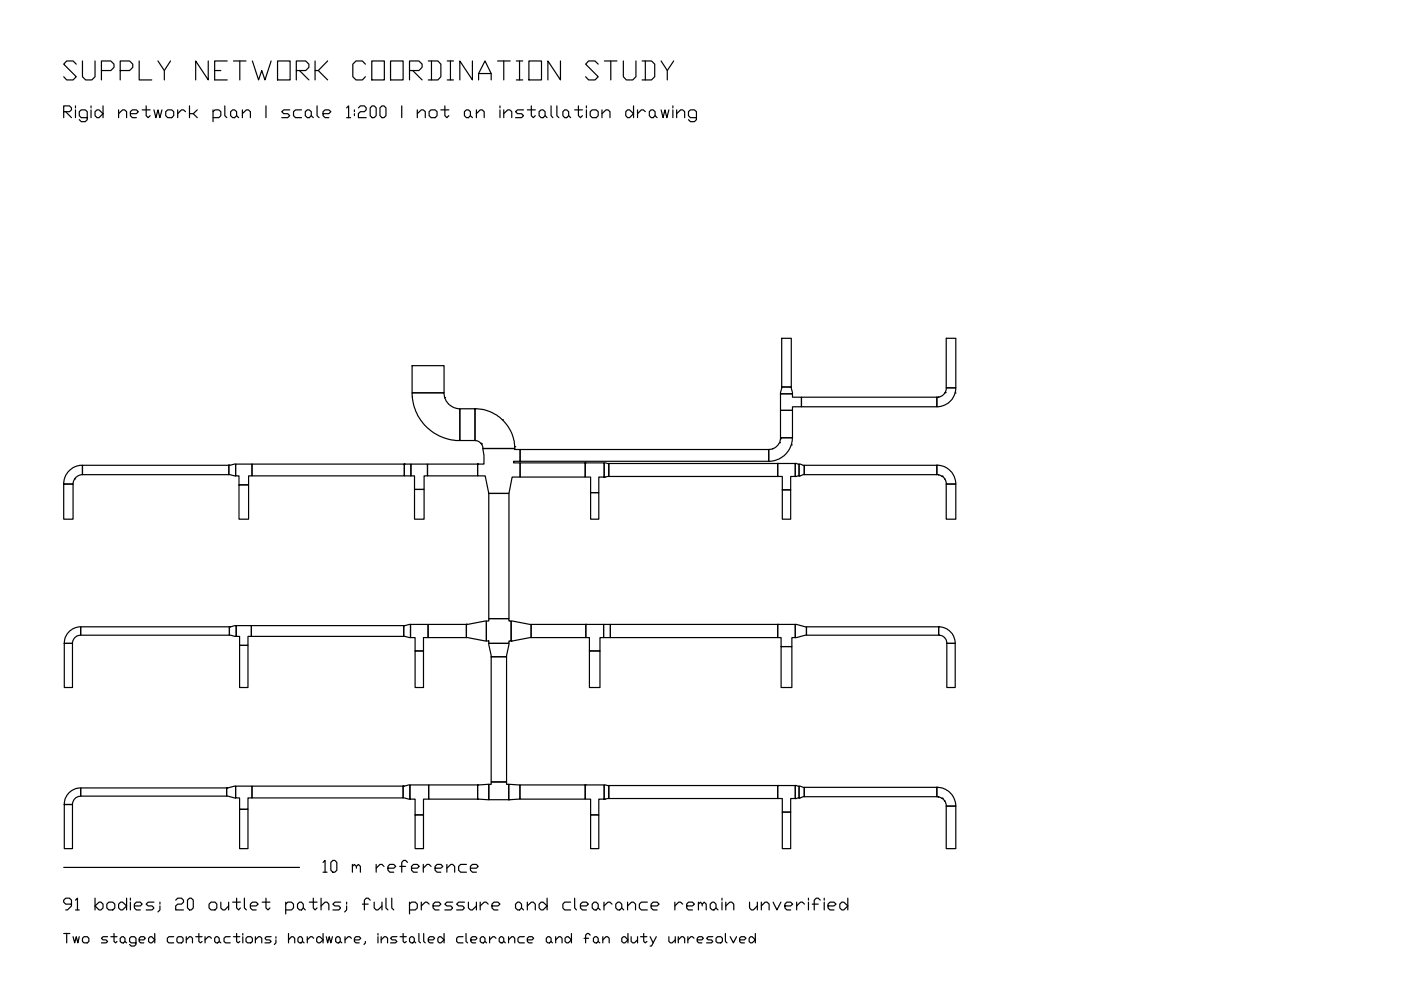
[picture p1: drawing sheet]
<svg xmlns="http://www.w3.org/2000/svg" width="297mm" height="210mm" viewBox="0 0 297 210" stroke-linecap="round" stroke-linejoin="round" font-family="sans-serif">
<defs><g id="words">
<text font-size="7.9" x="12.3" y="18.3">SUPPLY NETWORK COORDINATION STUDY</text>
<text font-size="5.7" x="67.4" y="186.3">10 m reference</text>
</g></defs>
<!-- layer: BSA_NETWORK_OUTLINE -->
<g fill="none" stroke="#000" stroke-width=".25">
<path d="M87.4 77.5h6.7v5.8h-6.7zM165.7 71.7h2.1v10.4h-2.1zM200.6 71.7h2v10.5h-2zM17.5 98.7h31v1.9h-31zM48.5 98.7h.1M48.5 98.7l1.5-.3v2.5l-1.5-.3zM50 98.4h3.4v2.5h-.7v1.9h-2v-1.9h-.7zM53.4 98.4h32.3v2.5h-32.3zM85.7 98.4h1.4v2.5h-1.4zM85.7 98.4h.1M87.1 98.4h3.5v2.5h-.7v2.9h-2v-2.9h-.8zM87.4 83.3h6.7a3.4 3.4 0 0 0 3.4 3.4v6.7a10.1 10.1 0 0 1-10.1-10.1z"/>
<path d="M90.6 98.4h10.7v2.5h-10.7zM94.3 84.3h.1M97.5 86.7h3.2v6.7h-3.2zM100.7 86.7a8.4 8.4 0 0 1 8.4 8.4h-6.7a1.76 1.76 0 0 0-1.7-1.7zM100.7 86.7h.1M101.3 98.4h.1M101.9 94h.1M102.1 94.1h.1M102.4 95.1h6.7v.2h1.2v2.5h-1.4v.3h1.4v3h-1.7l-.7 3.5h-4.3l-.7-3.7h-1.6v-2.5h1.3v-1.9zM106.5 89h.1M109.1 94.7h.1M110.3 98.1h13.8v3h-13.8z"/>
<path d="M110.3 95.3h52.7v2.5h-52.7zM124.1 98.1h4v3h-1.1v3.4h-1.8v-3.4h-1.1zM124.1 98.1h.1M128.1 98.1l1 .2v2.7l-1 .1zM129.1 98.3h35.8v2.7h-35.8zM164.9 98.3h3.7v2.7h-1v2.9h-1.7v-2.9h-1zM164.9 98.3h.1M165.3 93.9h.1M165.5 92.8h2.5a5.1 5.1 0 0 1-5 5v-2.5a2.51 2.51 0 0 0 2.5-2.5zM165.5 93h.1M165.5 83.5h2.5v.7h1.9v2h-1.9v.8h-2.5zM165.5 87h2.5v5.8h-2.5z"/>
<path d="M165.7 82.1h2.1l.2 1.4h-2.5zM167.8 94.3h.1M168.6 98.3h.1M168.6 98.3l.8 .1v2.5l-.5 .1h-.3zM169.4 98.4l1.1 .3v1.9l-.8 .3h-.3zM169.9 84.2h28.7v2h-28.7zM170.5 98.7h28.1v1.9h-28.1zM198.6 98.7a4 4 0 0 1 4 3.9h-1.9a2.02 2.02 0 0 0-2.1-2zM198.6 98.7h.1M198.8 84.2h.1M200.3 83.4h.1M200.4 83.2h.1"/>
<path d="M200.6 82.2h2a4 4 0 0 1-4 4v-1.9a2 2 0 0 0 2-2.1zM202.5 83.3h.1M13.5 102.6h2v7.5h-2zM14.4 100.1l1.5-1.2 1.6-.2v1.9a2 2 0 0 0-2 2h-2l.2-1.3zM15.8 101.5h.1M50.7 102.8h2v7.3h-2zM87.9 103.8h2v6.3h-2zM103.6 104.6h4.3v26.6h-4.3zM125.2 104.5h1.8v5.6h-1.8zM128.1 101.1h.1M165.9 103.9h1.7v6.2h-1.7zM168.6 101h.1"/>
<path d="M169.4 100.9h.1M199.8 101h.1M200.3 101.5h.1M200.6 102.6h2v7.5h-2zM13.6 136.4h1.8v9.4h-1.8zM14.7 133.8l1.1-.6 1.3-.3v1.8h-.2a1.75 1.75 0 0 0-1.5 1.7h-1.8a3.4 3.4 0 0 1 1.1-2.6zM17.1 132.9h31.5v1.8h-31.5zM48.6 132.9h.1M48.6 132.9l1.5-.3v2.3l-1.5-.2zM50.1 132.6h3.2v2.3h-.7v1.9h-1.8v-1.9h-.7zM50.8 136.8h1.8v9h-1.8zM53.3 132.6h32.3v2.3h-32.3z"/>
<path d="M85.6 132.6h.1M85.6 132.6l1.4-.2v2.8l-1.4-.3zM87 132.4h3.8v2.8h-1v2.8h-1.8v-2.8h-1zM88 138h1.8v7.8h-1.8zM90.8 132.4h8.1v2.8h-8.1zM98.9 132.4h.1M98.9 132.4l4.2-.7v4.2l-4.2-.7zM103.6 131.2h4.3v.5h.5v4.2h-.5v.5h-4.3v-.5h-.5v-4.2h.5zM103.6 136.4h4.3l-.5 2.8h-3.3zM104.1 139.2h3.3v26.6h-3.3zM108.4 135.9h.1M108.4 131.7l4.2 .7v2.8l-4.2 .7z"/>
<path d="M112.6 132.4h11.6v2.8h-11.6zM124.2 132.4h3.8v2.8h-.8v2.8h-2.2v-2.8h-.8zM124.2 132.4h.1M125 138h2.2v7.8h-2.2zM128 132.4h1.4v2.8h-1.4zM129.4 132.4h35.5v2.8h-35.5zM164.9 132.4h3.7v2.8h-.7v1.9h-2.3v-1.9h-.7zM164.9 132.4h.1M165.6 137.1h2.3v8.7h-2.3zM168.6 132.4l2.4 .5v1.8l-2.4 .5zM171 132.9h28v1.8h-28zM199 132.9a3.5 3.5 0 0 1 3.5 3.5h-1.8a1.66 1.66 0 0 0-1.7-1.7z"/>
<path d="M199 132.9h.1M200.7 136.4h1.8v9.4h-1.8zM13.6 170.6h1.8v9.3h-1.8zM14.6 168.2l.6-.5a3.1 3.1 0 0 1 1.9-.6v1.7h-.3a1.81 1.81 0 0 0-1.4 1.8h-1.8a3.2 3.2 0 0 1 1-2.4zM17.1 167.1h30.9v1.7h-30.9zM48 167.1h.1M48 167.1l2-.4v2.5l-2-.4zM50 166.7h3.4v2.5h-.8v2.4h-1.8v-2.4h-.8zM50.8 171.6h1.8v8.3h-1.8zM53.4 166.7h32.1v2.5h-32.1zM85.5 166.7h.1M85.5 166.7l1.4-.3v3l-1.4-.2z"/>
<path d="M86.9 166.4h4v3h-1.1v3.4h-1.8v-3.4h-1.1zM88 172.8h1.8v7.1h-1.8zM90.9 166.4h10.4v3h-10.4zM101.3 169.4h.1M101.3 166.4l2.3-.1v3.3l-2.3-.2zM101.3 166.4h.1M103.6 166.3h.5v-.5h3.3v.5h.5v3.3h-4.3zM107.9 169.6h.1M107.9 166.3l2.3 .1v3l-2.3 .2zM110.2 166.4h13.9v3h-13.9zM124.1 166.4h4v3h-1.1v3.4h-1.8v-3.4h-1.1zM124.1 166.4h.1"/>
<path d="M125.2 172.8h1.8v7.1h-1.8zM128.1 169.4h.1M128.1 166.4l1 .2v2.7l-1 .1zM129.1 166.6h35.8v2.7h-35.8zM164.9 166.6h3.7v2.7h-1v2.9h-1.7v-2.9h-1zM164.9 166.6h.1M165.9 172.2h1.7v7.7h-1.7zM168.6 169.3h.1M168.6 166.6h.1M168.6 166.6l.8 .1v2.5l-.5 .1h-.3zM169.4 169.2h.1M169.4 166.7l1.1 .2v2l-.8 .3h-.3z"/>
<path d="M170.5 166.9h28.1v2h-28.1zM198.6 166.9a4 4 0 0 1 4 4h-1.9a2.09 2.09 0 0 0-2.1-2zM198.6 166.9h.1M199.8 169.3h.1M200.3 169.8h.1M200.6 170.9h2v9h-2z"/>
</g>
<!-- layer: 0 -->
<g fill="none" stroke="#000" stroke-width=".25">
<path d="M13.5 23.7h1.2l.5-.4v-.4l-.5-.4h-1.2v2.4M13.9 23.7l1.3 1.2M16 22.5v.4M16 23.3v1.6M18.5 24.9h-1.3l-.4-.4v-.8l.4-.4h.9l.4 .4v1.7l-.4 .4h-.9l-.4-.4M19.3 22.5v.4M19.3 23.3v1.6M20.2 23.7l.4-.4h.4l.8 .8-.8 .8h-.4l-.4-.4zM21.8 22.5v2.4M25.1 24.1l.9-.8h.4l.4 .4v1.2M25.1 23.3v1.6M27.6 24.1h1.3l.4-.4-.4-.4h-.8l-.5 .4v.8l.5 .4h.8"/>
<path d="M30.1 23.3h1.7M31 22.5v2l.4 .4 .4-.4M32.6 23.3l.5 1.6 .4-1.6 .4 1.6 .4-1.6M35.1 23.7l.5-.4h.8l.4 .4v.8l-.4 .4h-.8l-.5-.4zM37.7 23.3v1.6M39.3 23.7l-.4-.4h-.4l-.8 .8M40.2 22.5v2.4M41 24.1l.8 .8M41.8 23.3l-.8 .8h-.8M45.2 23.7l.4-.4h.8l.4 .4v.8l-.4 .4h-1.2M45.2 23.3v2.5M47.7 22.5v2l.4 .4"/>
<path d="M48.9 23.7l.4-.4h.4l.5 .4v.8l-.5 .4h-.4l-.4-.4zM50.2 24.5l.4 .4M51.4 24.1l.8-.8h.5l.4 .4v1.2M51.4 23.3v1.6M56.4 22.5v2.4M61.4 23.3h-1.2l-.5 .4 .5 .4h.8l.4 .4-.4 .4h-1.3M63.9 23.3h-1.2l-.5 .4v.8l.5 .4h1.2M64.7 23.7l.5-.4h.4l.4 .4v.8l-.4 .4h-.4l-.5-.4zM66 24.5l.4 .4M67.2 22.5v2l.4 .4M68.5 24.1h1.2l.4-.4-.4-.4h-.8l-.4 .4v.8l.4 .4h.8M73.5 22.9l.4-.4v2.4"/>
<path d="M73.5 24.9h.8M75.1 23.3v.4M75.1 24.1v.4M76 22.9l.4-.4h.9l.3 .4v.4l-.3 .4h-.9l-.4 .4v.8h1.6M78.9 22.5h.4l.5 .4v1.6l-.5 .4h-.4l-.4-.4v-1.6zM81 22.5h.4l.4 .4v1.6l-.4 .4h-.4l-.4-.4v-1.6zM85.2 22.5v2.4M88.5 24.1l.8-.8h.4l.5 .4v1.2M88.5 23.3v1.6M91 23.7l.4-.4h.8l.5 .4v.8l-.5 .4h-.8l-.4-.4zM93.5 23.3h1.7M94.3 22.5v2l.4 .4 .5-.4"/>
<path d="M98.5 23.7l.4-.4h.4l.4 .4v.8l-.4 .4h-.4l-.4-.4zM99.7 24.5l.5 .4M101 24.1l.8-.8h.4l.5 .4v1.2M101 23.3v1.6M106 22.5v.4M106 23.3v1.6M106.8 24.1l.9-.8h.4l.4 .4v1.2M106.8 23.3v1.6M111 23.3h-1.3l-.4 .4 .4 .4h.9l.4 .4-.4 .4h-1.3M111.8 23.3h1.7M112.6 22.5v2l.5 .4 .4-.4M114.3 23.7l.4-.4h.4l.5 .4v.8l-.5 .4h-.4l-.4-.4z"/>
<path d="M115.6 24.5l.4 .4M116.8 22.5v2l.4 .4M118.1 22.5v2l.4 .4M119.3 23.7l.4-.4h.4l.5 .4v.8l-.5 .4h-.4l-.4-.4zM120.6 24.5l.4 .4M121.8 23.3h1.7M122.6 22.5v2l.5 .4 .4-.4M124.3 22.5v.4M124.3 23.3v1.6M125.1 23.7l.5-.4h.8l.4 .4v.8l-.4 .4h-.8l-.5-.4zM127.6 24.1l.9-.8h.4l.4 .4v1.2M127.6 23.3v1.6"/>
<path d="M132.7 23.7l.4-.4h.4l.8 .8-.8 .8h-.4l-.4-.4zM134.3 22.5v2.4M135.2 23.3v1.6M136.8 23.7l-.4-.4h-.4l-.8 .8M137.7 23.7l.3-.4h.5l.4 .4v.8l-.4 .4h-.5l-.3-.4zM138.9 24.5l.4 .4M140.2 23.3l.4 1.6 .4-1.6 .4 1.6 .4-1.6M142.7 22.5v.4M142.7 23.3v1.6M143.5 24.1l.8-.8h.4l.5 .4v1.2M143.5 23.3v1.6M147.7 24.9h-1.3l-.4-.4v-.8l.4-.4h.8l.5 .4v1.7l-.5 .4h-.8l-.4-.4"/>
<path d="M13.5 197.9h1.3M14.1 197.9v2M15.2 191.7h-1.3l-.4-.4v-.4l.4-.5h.8l.5 .5v1.2l-.9 .8h-.4M15.5 198.6l.3 1.3 .4-1.3 .3 1.3 .3-1.3M16 190.9l.4-.5v2.5M16 192.9h.8M17.5 198.9l.3-.3h.7l.3 .3v.7l-.3 .3h-.7l-.3-.3zM20.2 192.1l.8-.8h.4l.4 .4v.8l-.4 .4h-.4zM20.2 190.4v2.5M22.6 191.7l.5-.4h.8l.4 .4v.8l-.4 .4h-.8l-.5-.4zM22.8 198.6h-1l-.3 .3 .3 .4h.7l.3 .3-.3 .3h-1M23.5 198.6h1.3"/>
<path d="M24.2 197.9v1.7l.3 .3 .3-.3M25.1 191.7l.5-.4h.4l.8 .8-.8 .8h-.4l-.5-.4zM25.5 198.9l.3-.3h.4l.3 .3v.7l-.3 .3h-.4l-.3-.3zM26.5 199.6l.3 .3M26.8 190.4v2.5M27.6 190.4v.5M27.6 191.3v1.6M28.5 192.1h1.3l.3-.4-.3-.4h-.9l-.4 .4v.8l.4 .4h.9M28.8 199.9h-1l-.3-.3v-.7l.3-.3h.7l.3 .3v1.4l-.3 .3h-.7l-.3-.3M29.5 199.3h1l.3-.4-.3-.3h-.7l-.3 .3v.7l.3 .3h.7M31.5 198.9l.3-.3h.4l.6 .7-.6 .6h-.4l-.3-.3zM32.6 191.3h-1.2l-.4 .4 .4 .4h.9l.3 .4-.3 .4h-1.3"/>
<path d="M32.8 197.9v2M33.9 192.1v.8l-.4 .5M33.9 191.3v.4M36.8 198.6h-1l-.3 .3v.7l.3 .3h1M37.3 190.9l.4-.5h.8l.4 .5v.4l-.4 .4h-.8l-.4 .4v.8h1.6M37.8 198.6h.7l.3 .3v.7l-.3 .3h-.7l-.3-.3v-.7zM39.5 199.3l.7-.7h.3l.3 .3v1M39.5 198.6v1.3M39.8 190.9l.4-.5h.4l.4 .5v1.6l-.4 .4h-.4l-.4-.4zM41.5 198.6h1.3M42.2 197.9v1.7l.3 .3 .3-.3M43.5 198.6v1.3"/>
<path d="M44.3 191.7l.4-.4h.9l.4 .4v.8l-.4 .4h-.9l-.4-.4zM44.8 198.9l-.3-.3h-.3l-.7 .7M45.8 198.6h.3l.4 .3v.7l-.4 .3h-.3l-.3-.3v-.7zM46.5 199.6l.3 .3M46.8 191.3v1.2l.4 .4h.5l.8-.8M48.5 191.3v1.6M48.8 198.6h-1l-.3 .3v.7l.3 .3h1M49.3 191.3h1.7M49.5 198.6h1.3M50.2 190.4v2.1l.4 .4 .4-.4M50.2 197.9v1.7l.3 .3 .3-.3M51.5 197.9v.4"/>
<path d="M51.5 198.6v1.3M51.8 190.4v2.1l.4 .4M52.2 198.9l.3-.3h.7l.3 .3v.7l-.3 .3h-.7l-.3-.3zM53.1 192.1h1.2l.4-.4-.4-.4h-.8l-.4 .4v.8l.4 .4h.8M54.1 199.3l.7-.7h.4l.3 .3v1M54.1 198.6v1.3M55.6 191.3h1.6M56.4 190.4v2.1l.4 .4 .4-.4M57.5 198.6h-1l-.3 .3 .3 .4h.6l.4 .3-.4 .3h-.9M58.5 199.3v.6l-.3 .4M58.5 198.6v.3M60.6 191.7l.4-.4h.8l.4 .4v.8l-.4 .4h-1.2"/>
<path d="M60.6 191.3v2.5M61.2 199.3l.6-.7h.3l.4 .3v1M61.2 197.9v2M63.1 191.7l.4-.4h.4l.4 .4v.8l-.4 .4h-.4l-.4-.4zM63.2 198.9l.3-.3h.3l.3 .3v.7l-.3 .3h-.3l-.3-.3zM64.1 199.6l.4 .3M64.3 192.5l.4 .4M65.2 198.6v1.3M65.6 191.3h1.6M66.4 190.4v2.1l.4 .4 .4-.4M66.5 198.9l-.3-.3h-.4l-.6 .7M67.1 198.9l.4-.3h.3l.7 .7-.7 .6h-.3l-.4-.3z"/>
<path d="M68.1 192.1l.8-.8h.4l.4 .4v1.2M68.1 190.4v2.5M68.5 197.9v2M69.2 198.6l.3 1.3 .3-1.3 .3 1.3 .4-1.3M71.2 198.9l.3-.3h.3l.3 .3v.7l-.3 .3h-.3l-.3-.3zM72.1 199.6l.4 .3M72.2 191.3h-1.2l-.4 .4 .4 .4h.8l.4 .4-.4 .4h-1.2M73.2 198.6v1.3M73.5 192.1v.8l-.4 .5M73.5 191.3v.4M74.5 198.9l-.3-.3h-.4l-.6 .7M75.1 199.3h1.1l.3-.4-.3-.3h-.7l-.4 .3v.7l.4 .3h.7"/>
<path d="M76.8 191.7h1.3M77.5 199.6v.3l-.3 .4M78.5 190.9l-.4-.5h-.5l-.3 .5v2M79.3 191.3v1.2l.5 .4h.3l.9-.8M80.1 197.9v.4M80.1 198.6v1.3M80.8 199.3l.7-.7h.3l.4 .3v1M80.8 198.6v1.3M81 191.3v1.6M81.8 190.4v2.1l.5 .4M83.1 190.4v2.1l.4 .4M84.2 198.6h-1.1l-.3 .3 .3 .4h.7l.4 .3-.4 .3h-1"/>
<path d="M84.8 198.6h1.3M85.5 197.9v1.7l.3 .3 .3-.3M86.8 191.7l.4-.4h.9l.4 .4v.8l-.4 .4h-1.3M86.8 198.9l.4-.3h.3l.3 .3v.7l-.3 .3h-.3l-.4-.3zM86.8 191.3v2.5M87.8 199.6l.3 .3M88.8 197.9v1.7l.4 .3M89.3 191.3v1.6M89.8 197.9v1.7l.4 .3M90.8 199.3h1l.4-.4-.4-.3h-.7l-.3 .3v.7l.3 .3h.7M91 191.7l-.4-.4h-.4l-.9 .8M91.8 192.1h1.3l.4-.4-.4-.4h-.9l-.4 .4v.8l.4 .4h.9"/>
<path d="M93.1 198.6h.4l.6 .7-.6 .6h-.4l-.3-.3v-.7zM94.1 197.9v2M96 191.3h-1.3l-.4 .4 .4 .4h.9l.4 .4-.4 .4h-1.3M98.2 198.6h-1l-.4 .3v.7l.4 .3h1M98.5 191.3h-1.3l-.4 .4 .4 .4h.9l.4 .4-.4 .4h-1.3M98.8 197.9v1.7l.3 .3M99.3 191.3v1.2l.4 .4h.5l.8-.8M99.8 199.3h1l.3-.4-.3-.3h-.6l-.4 .3v.7l.4 .3h.6M101 191.3v1.6M101.8 198.9l.4-.3h.3l.3 .3v.7l-.3 .3h-.3l-.4-.3zM101.8 191.3v1.6M102.8 199.6l.4 .3"/>
<path d="M103.5 191.7l-.4-.4h-.4l-.9 .8M103.8 198.6v1.3M104.3 192.1h1.3l.4-.4-.4-.4h-.9l-.4 .4v.8l.4 .4h.9M105.2 198.9l-.4-.3h-.3l-.7 .7M105.8 198.9l.4-.3h.3l.3 .3v.7l-.3 .3h-.3l-.4-.3zM106.8 199.6l.3 .3M107.8 199.3l.7-.7h.3l.3 .3v1M107.8 198.6v1.3M109.3 191.7l.4-.4h.5l.4 .4v.8l-.4 .4h-.5l-.4-.4zM110.6 192.5l.4 .4M111.2 198.6h-1l-.4 .3v.7l.4 .3h1M111.8 192.1l.8-.8h.5l.4 .4v1.2"/>
<path d="M111.8 199.3h1l.4-.4-.4-.3h-.7l-.3 .3v.7l.3 .3h.7M111.8 191.3v1.6M114.3 191.7l.4-.4h.4l.9 .8-.9 .8h-.4l-.4-.4zM115.8 198.9l.4-.3h.3l.3 .3v.7l-.3 .3h-.3l-.4-.3zM116 190.4v2.5M116.8 199.6l.3 .3M117.8 199.3l.7-.7h.3l.4 .3v1M117.8 198.6v1.3M119.8 198.9l.3-.3h.4l.7 .7-.7 .6h-.4l-.3-.3zM121 191.3h-1.3l-.4 .4v.8l.4 .4h1.3M121.2 197.9v2M121.8 190.4v2.1l.4 .4"/>
<path d="M123.1 192.1h1.2l.5-.4-.5-.4h-.8l-.4 .4v.8l.4 .4h.8M123.8 198.9h1M125.1 198.3l-.3-.4h-.3l-.3 .4v1.6M125.6 191.7l.4-.4h.4l.4 .4v.8l-.4 .4h-.4l-.4-.4zM125.8 198.9l.4-.3h.3l.3 .3v.7l-.3 .3h-.3l-.4-.3zM126.8 192.5l.5 .4M126.8 199.6l.4 .3M127.8 199.3l.7-.7h.3l.4 .3v1M127.8 198.6v1.3M128.1 191.3v1.6M129.8 191.7l-.5-.4h-.4l-.8 .8M130.6 191.7l.4-.4h.4l.4 .4v.8l-.4 .4h-.4l-.4-.4z"/>
<path d="M131.8 198.9l.4-.3h.3l.6 .7-.6 .6h-.3l-.4-.3zM131.8 192.5l.4 .4M133.1 192.1l.8-.8h.4l.4 .4v1.2M133.1 191.3v1.6M133.1 197.9v2M133.8 198.6v1l.4 .3h.3l.7-.6M135.2 198.6v1.3M135.8 198.6h1.4M136.5 197.9v1.7l.3 .3 .4-.3M137.2 191.3h-1.2l-.4 .4v.8l.4 .4h1.2M137.8 198.6l.7 1.3M138 192.1h1.3l.4-.4-.4-.4h-.8l-.5 .4v.8l.5 .4h.8"/>
<path d="M139.1 198.6l-1 2h-.3M141.8 198.6v1l.4 .3h.3l.7-.6M143.1 191.3v1.6M143.2 198.6v1.3M143.8 199.3l.7-.7h.3l.4 .3v1M143.8 198.6v1.3M144.7 191.7l-.4-.4h-.4l-.8 .8M145.6 192.1h1.2l.4-.4-.4-.4h-.8l-.4 .4v.8l.4 .4h.8M145.8 198.6v1.3M147.2 198.9l-.4-.3h-.3l-.7 .7M147.8 199.3h1l.3-.4-.3-.3h-.6l-.4 .3v.7l.4 .3h.6M148.1 191.7l.4-.4 .4 .4v.4"/>
<path d="M148.1 191.3v1.6M148.9 191.7l.4-.4 .4 .4v1.2M150.6 191.7l.4-.4h.4l.4 .4v.8l-.4 .4h-.4l-.4-.4zM151.1 198.6h-.9l-.4 .3 .4 .4h.6l.3 .3-.3 .3h-1M151.8 198.9l.3-.3h.7l.4 .3v.7l-.4 .3h-.7l-.3-.3zM151.8 192.5l.4 .4M153.1 190.4v.5M153.1 191.3v1.6M153.8 197.9v1.7l.3 .3M153.9 192.1l.8-.8h.5l.4 .4v1.2M153.9 191.3v1.6M154.8 198.6l.7 1.3 .7-1.3"/>
<path d="M156.8 199.3h1l.4-.4-.4-.3h-.7l-.3 .3v.7l.3 .3h.7M158.9 191.3v1.2l.4 .4h.4l.9-.8M159.1 198.6h.4l.6 .7-.6 .6h-.4l-.3-.3v-.7zM160.1 197.9v2M160.6 191.3v1.6M161.4 192.1l.8-.8h.4l.5 .4v1.2M161.4 191.3v1.6M163.9 191.3l.8 1.6 .9-1.6M166.4 192.1h1.2l.5-.4-.5-.4h-.8l-.4 .4v.8l.4 .4h.8M168.9 191.3v1.6M170.6 191.7l-.5-.4h-.4l-.8 .8M171.4 190.4v.5"/>
<path d="M171.4 191.3v1.6M172.2 191.7h1.3M173.9 190.9l-.4-.5h-.4l-.5 .5v2M174.8 190.4v.5M174.8 191.3v1.6M175.6 192.1h1.2l.4-.4-.4-.4h-.8l-.4 .4v.8l.4 .4h.8M178.1 191.7l.4-.4h.4l.8 .8-.8 .8h-.4l-.4-.4zM179.7 190.4v2.5"/>
</g>
<!-- layer: BSA_SECTION_REFERENCE -->
<path d="M13.5 183.9h50" fill="none" stroke="#000" stroke-width=".25"/>
<use href="#words"/>
</svg>
